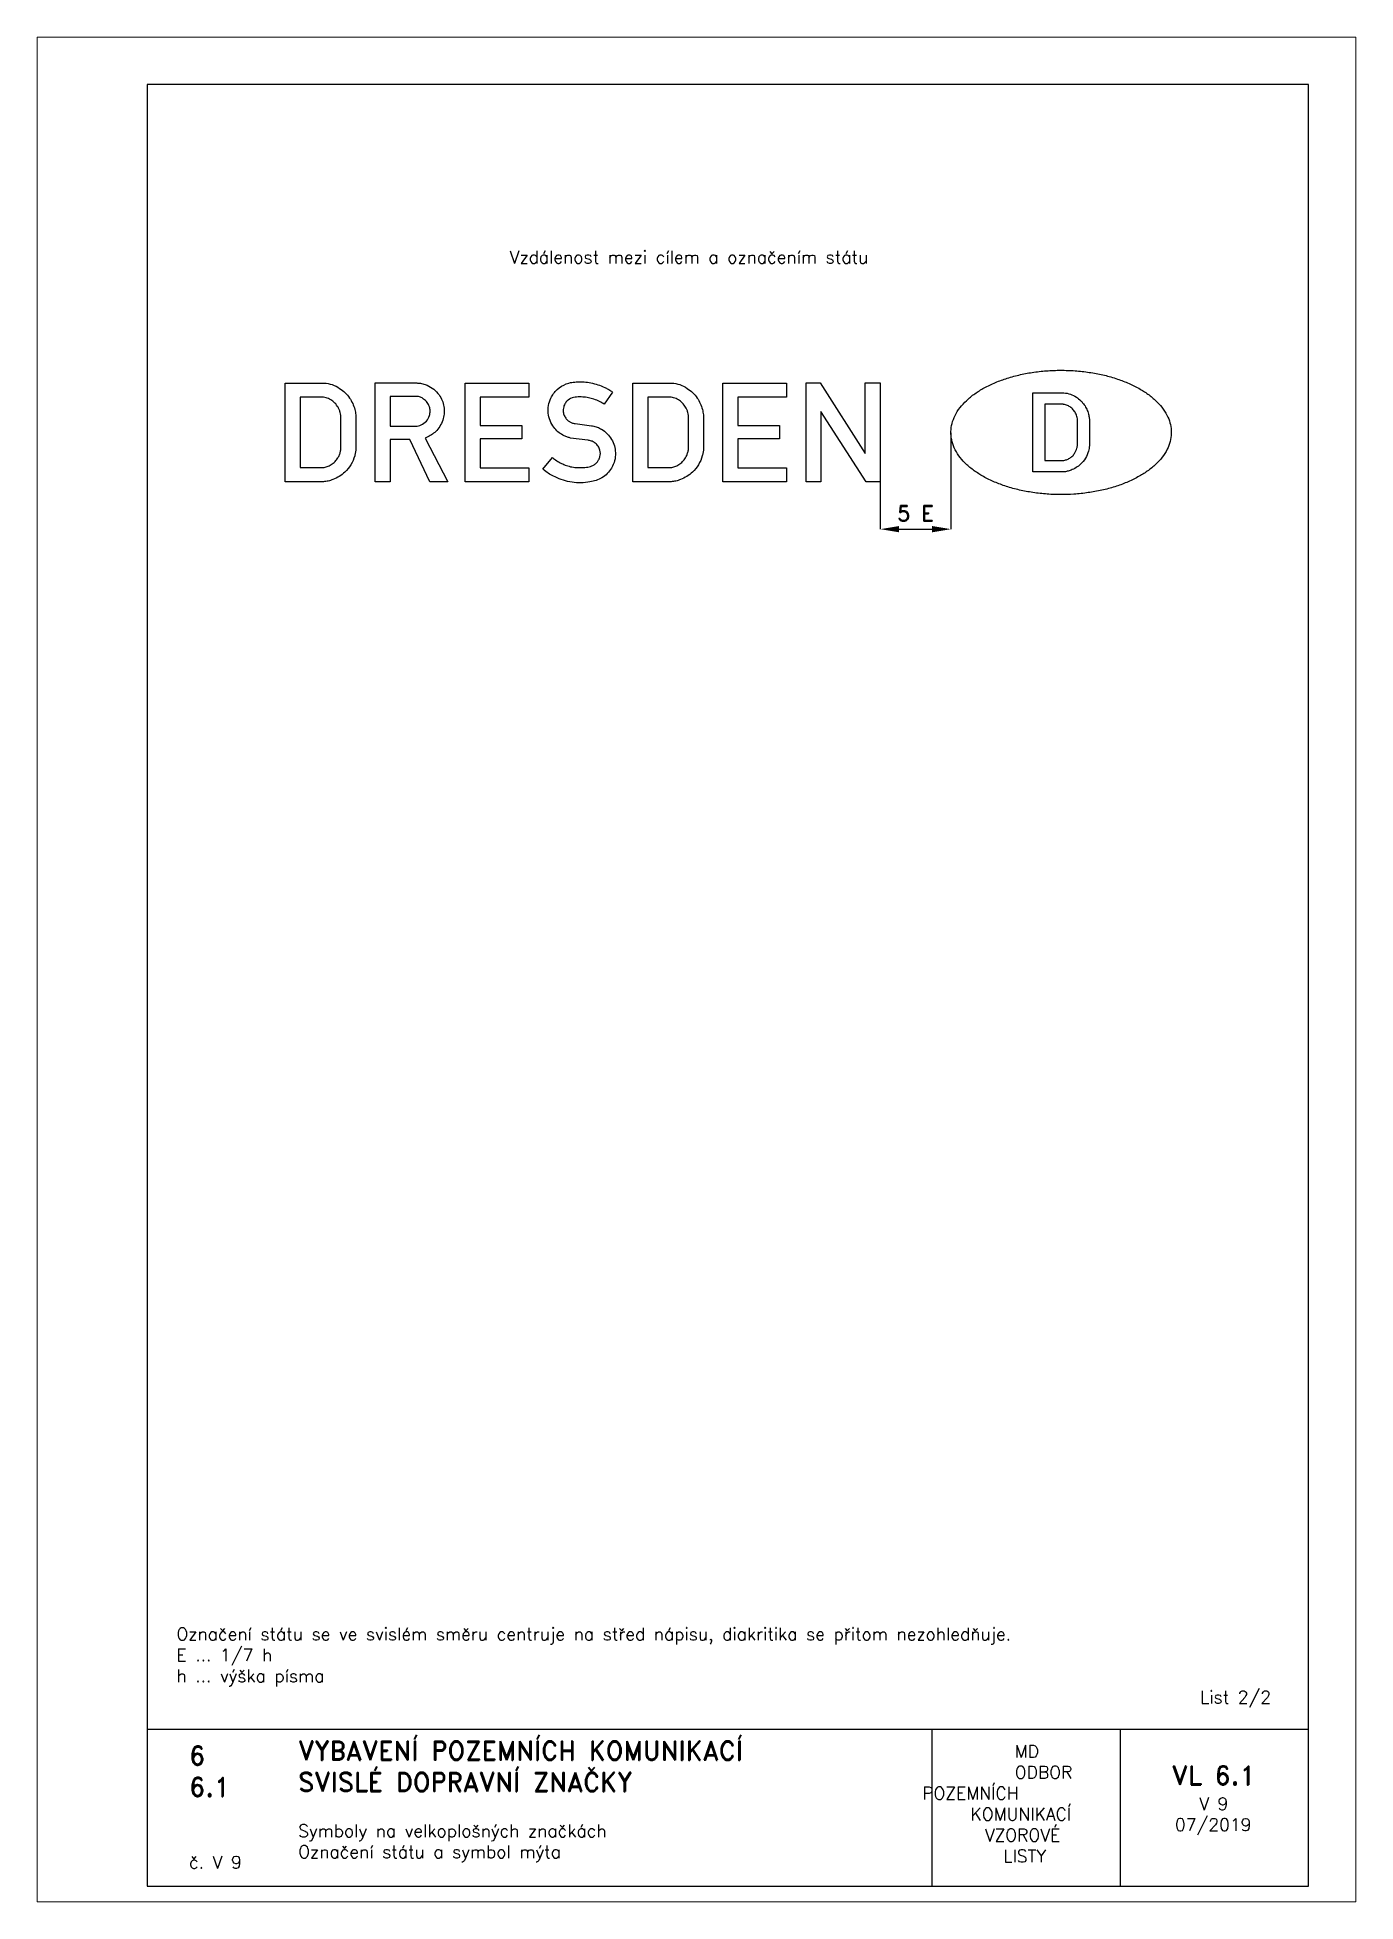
# Paper-space layout 'V 9-2' of a CAD drawing. Header units: millimetres. Extents: x 0 to 210, y 0 to 297.
# The model-space entities are those that its viewports show. They can reach past a viewport. Long polylines and large blocks are cut down to what shows.
import ezdxf

# ---------------------------------------------------------------- set-up
doc = ezdxf.new("R2010")
doc.units = ezdxf.units.MM
doc.header["$LTSCALE"] = 5
for name, color, linetype in [('Kóty', 2, 'Continuous'), ('Rozpiska', 7, 'Continuous'), ('Značka', 7, 'Continuous')]:
    doc.layers.add(name, color=color, linetype=linetype)
doc.layers.add('Rámeček', color=6, linetype='Continuous', plot=False)
doc.styles.get("Standard").update_dxf_attribs({"font": 'romand.shx', "height": 25})
doc.dimstyles.new('Pracovní', dxfattribs={"dimtxt": 50, "dimasz": 60, "dimexe": 0.18, "dimexo": 0.0625, "dimgap": 25, "dimtad": 1, "dimdec": 0, "dimzin": 0, "dimdsep": 46, "dimtxsty": 'Standard', "dimcen": 0.09, "dimadec": 0, "dimazin": 0, "dimtfac": 1, "dimtdec": 0, "dimtofl": 0, "dimtmove": 0, "dimatfit": 3, "dimfxl": 1, "dimtolj": 1, "dimtzin": 0, "dimarcsym": 0})

# ---------------------------------------------------------------- blocks, each defined once
blk = doc.blocks.new('*D5')
at = {"layer": 'Defpoints', "color": 0, "transparency": 16777216}
for p in [(5095.2, 2273.1), (4870, 2116.5), (5095.2, 1965.8)]:
    blk.add_point(p, dxfattribs=at)
at = {"layer": 'Kóty', "color": 0, "lineweight": -2, "transparency": 16777216}
for p, q in [((5095.2, 2273), (5095.2, 1965.6)), ((4870, 2116.4), (4870, 1965.6)), ((4930, 1965.8), (5035.2, 1965.8))]:
    blk.add_line(p, q, dxfattribs=at)
at = {"layer": 'Kóty', "color": 0, "transparency": 16777216}
for points in [[(4930, 1975.8), (4930, 1955.8), (4870, 1965.8)], [(5035.2, 1975.8), (5035.2, 1955.8), (5095.2, 1965.8)]]:
    blk.add_solid(points, dxfattribs=at)
at = {"layer": 'Kóty', "color": 0, "transparency": 16777216, "insert": (4982.6, 2015.8), "char_height": 50, "attachment_point": 5}
blk.add_mtext('\\A1;5 E', dxfattribs=at)

msp = doc.modelspace()

# ---------------------------------------------------------------- linework, layer by layer
at = {"layer": 'Značka', "color": 5}
for points in [[(5797.3, 2274), (5797.3, 2272.7), (5797.2, 2271.4, -0.057132), (5793.5, 2245.1, -0.055224), (5784.1, 2220.2, -0.0558), (5768.3, 2194.7, -0.040754), (5747.9, 2172.7, -0.036423), (5720.9, 2150.5, -0.029888), (5691.2, 2132.1, -0.028224), (5655.3, 2114.8, -0.023671), (5617.8, 2101.2, -0.022497), (5575.6, 2089.8, -0.020441), (5532.7, 2082.1, -0.01999), (5487.3, 2077.2, -0.019364), (5441.7, 2076, -0.019389), (5396.2, 2077.9, -0.020137), (5351, 2083.4, -0.020657), (5308.5, 2091.8, -0.022969), (5266.8, 2103.8, -0.024141), (5230, 2117.9, -0.0287), (5194.8, 2135.8, -0.030778), (5166, 2154.6, -0.038623), (5140, 2177.2, -0.041674), (5120.7, 2199.6, -0.053558), (5106.1, 2225.2, -0.054938), (5097.7, 2250.3, -0.061555), (5095.3, 2276.6, -0.061479), (5098.9, 2302.9, -0.053551), (5108.4, 2327.7, -0.051895), (5124.3, 2353.1, -0.04031), (5144.6, 2375.2, -0.037309), (5171.6, 2397.4, -0.029889), (5201.3, 2415.8, -0.027944), (5237.3, 2433.2, -0.023656), (5274.8, 2446.7, -0.022561), (5316.9, 2458.1, -0.020437), (5359.9, 2465.9, -0.019973), (5405.2, 2470.7, -0.01937), (5450.9, 2471.9, -0.019389), (5496.3, 2470, -0.020138), (5541.5, 2464.5, -0.020654), (5584.1, 2456.2, -0.022966), (5625.7, 2444.1, -0.024141), (5662.6, 2430, -0.028693), (5697.7, 2412.1, -0.030776), (5726.5, 2393.3, -0.038726), (5752.5, 2370.7, -0.041682), (5771.8, 2348.3, -0.052953), (5786.5, 2322.7, -0.052267), (5794.6, 2298.9, -0.061052), (5797.3, 2274)], [(2974.3, 2116.5), (2974.3, 2431.4), (3090.9, 2431.4), (3094.7, 2431.4), (3098.4, 2431.4, -0.074819), (3124.2, 2426.3, -0.064104), (3147.9, 2414.2, -0.052003), (3165.3, 2400.6, -0.052249), (3179.5, 2383.7, -0.046301), (3189.5, 2366.3, -0.045161), (3196.2, 2347.4, -0.019266), (3198.1, 2338.9, -0.018602), (3199.4, 2330.4), (3199.6, 2328.6), (3199.8, 2326.8), (3199.8, 2224.3, -0.001236), (3199.8, 2222.9, -0.003747), (3199.8, 2221.4, -0.035136), (3198.5, 2210.4, -0.027885), (3195.9, 2199.5, -0.067001), (3183.8, 2171.3, -0.07401), (3164.4, 2147.6, -0.055396), (3146.7, 2133.8, -0.049335), (3126.5, 2123.9, -0.035146), (3111.7, 2119.2, -0.041162), (3096.4, 2116.9), (3093.6, 2116.7), (3090.7, 2116.5), (2974.3, 2116.5)], [(3022.1, 2386.4), (3022.1, 2161.8), (3087.2, 2161.8), (3089.5, 2161.8), (3091.8, 2161.9, 0.06493), (3105.2, 2164.2, 0.055477), (3117.8, 2169.7, 0.060172), (3130.5, 2178.6, 0.064203), (3140.6, 2190.3, 0.046771), (3146.2, 2200.1, 0.042307), (3149.9, 2210.8, 0.02116), (3151.1, 2215.9, 0.026452), (3151.8, 2221), (3151.9, 2222.5), (3152, 2224.1), (3152, 2324.8), (3151.9, 2326.5), (3151.7, 2328.3, 0.038441), (3149.8, 2337.9, 0.037921), (3146.5, 2347.1, 0.064351), (3138.2, 2361.4, 0.066851), (3126.4, 2373.2, 0.069134), (3112.3, 2381.8, 0.078393), (3096.5, 2385.9), (3093.3, 2386.2), (3090.2, 2386.4), (3022.1, 2386.4)], [(3261.5, 2116.5), (3261.5, 2431.5), (3394.1, 2431.5), (3396, 2431.4), (3397.9, 2431.4, -0.052888), (3412.7, 2429.2, -0.04526), (3427, 2424.2, -0.068748), (3448, 2411.5, -0.074104), (3464.6, 2393.6, -0.062847), (3474.5, 2375.8, -0.059663), (3479.8, 2356.1, -0.055138), (3480.9, 2337, -0.055183), (3477.8, 2318.1, -0.062308), (3469.8, 2298, -0.063046), (3457.1, 2280.4, -0.052744), (3444, 2268.5, -0.055197), (3428.8, 2259.8), (3424.5, 2257.9), (3420.2, 2256.2), (3492.4, 2116.5), (3435.8, 2116.5), (3371.5, 2251.5), (3309.4, 2251.5), (3309.4, 2116.5), (3261.5, 2116.5)], [(3309.4, 2389), (3309.4, 2293.5), (3386.7, 2293.5), (3388.6, 2293.6), (3390.6, 2293.7, 0.040796), (3399.3, 2295, 0.049424), (3407.7, 2297.9, 0.110774), (3424.2, 2310, 0.114761), (3434, 2327.9, 0.085166), (3436.2, 2342, 0.080086), (3433.8, 2355.9, 0.084084), (3426.8, 2369.6, 0.081235), (3415.6, 2380.5, 0.067102), (3405.2, 2386.4, 0.082124), (3393.7, 2388.9), (3392.3, 2389), (3390.9, 2389), (3309.4, 2389)], [(3826.4, 2193.7), (3829.3, 2191.2), (3832.3, 2188.8, 0.039106), (3846.8, 2179.3, 0.032098), (3862.5, 2171.8, 0.032653), (3879.4, 2166, 0.039894), (3896.9, 2162.7, 0.024483), (3908.6, 2161.9, 0.014317), (3920.5, 2161.9, 0.035319), (3938.3, 2163.5, 0.084152), (3955, 2169, 0.0552), (3962.7, 2173.9, 0.056041), (3969.2, 2180.5, 0.057316), (3974.2, 2188.3, 0.056921), (3977.3, 2197, 0.062827), (3978.5, 2207.1, 0.064425), (3977.2, 2217.2, 0.085853), (3971.8, 2229.8, 0.089191), (3962.4, 2239.9, 0.071816), (3952.5, 2245.7, 0.059287), (3941.5, 2248.7), (3940.1, 2249), (3938.8, 2249.2), (3883.9, 2256.2), (3881.7, 2256.8), (3879.5, 2257.5, -0.017769), (3868.9, 2261.1, -0.032303), (3858.7, 2265.7, -0.062181), (3843.2, 2276.2, -0.05527), (3830.5, 2290.3, -0.068828), (3818.3, 2311.6, -0.072898), (3812.6, 2335.3, -0.074665), (3813.3, 2359.7, -0.072259), (3821.1, 2383.1, -0.094604), (3841, 2410.7, -0.103594), (3869.5, 2428.4, -0.055209), (3887.6, 2433.5, -0.035099), (3906.3, 2435.2, -0.029399), (3927.3, 2434.8, -0.030649), (3948.1, 2431.9, -0.032951), (3970.7, 2426, -0.029915), (3992.3, 2417.3, -0.0196), (4003.3, 2411.8, -0.028913), (4013.6, 2405.3), (4015.7, 2403.8), (4017.7, 2402.3), (3990.6, 2363.6), (3987.1, 2365.7), (3983.6, 2367.9, 0.031829), (3966.9, 2376.3, 0.035476), (3949.4, 2382.3, 0.037903), (3931.5, 2386, 0.035607), (3912.8, 2387.1, 0.05695), (3893, 2385.1, 0.118699), (3875.8, 2377, 0.089574), (3867, 2367.5, 0.077148), (3861.7, 2355.4, 0.050963), (3860.1, 2347.3, 0.055001), (3860.3, 2339.1, 0.076562), (3863.6, 2327.5, 0.070201), (3870.1, 2317.3, 0.053218), (3876.3, 2311, 0.057428), (3883.7, 2306.3, 0.030595), (3887.7, 2304.5, 0.032988), (3891.9, 2303.3), (3895.1, 2302.7), (3898.4, 2302.2), (3950.4, 2295.4), (3952.2, 2295.2), (3953.9, 2295, -0.057688), (3968.6, 2291, -0.045356), (3982.2, 2284, -0.062112), (4000.4, 2269.9, -0.068461), (4014.3, 2251.7, -0.067359), (4023.1, 2231.4, -0.064546), (4026.4, 2209.5, -0.073539), (4023.9, 2184, -0.075698), (4014, 2160.5, -0.065683), (4000.7, 2143, -0.06668), (3983.5, 2129.8, -0.056083), (3965.1, 2121.3, -0.038289), (3945.2, 2116.3, -0.042201), (3916.7, 2113.5, -0.042476), (3888.4, 2115.5, -0.040677), (3860.6, 2121.7, -0.036909), (3834.1, 2132.1, -0.028961), (3816.8, 2141.3, -0.038944), (3800.9, 2152.7), (3798.2, 2155), (3795.4, 2157.4), (3826.4, 2193.7)], [(4081.6, 2116.5), (4081.6, 2431.4), (4198.2, 2431.4), (4202, 2431.4), (4205.7, 2431.4, -0.074819), (4231.5, 2426.3, -0.064104), (4255.2, 2414.2, -0.052001), (4272.6, 2400.6, -0.052243), (4286.8, 2383.7, -0.046298), (4296.8, 2366.3, -0.045162), (4303.5, 2347.4, -0.019269), (4305.4, 2338.9, -0.018613), (4306.7, 2330.4), (4306.9, 2328.6), (4307.1, 2326.8), (4307.1, 2224.3, -0.001352), (4307.1, 2222.9, -0.003895), (4307, 2221.4, -0.035136), (4305.8, 2210.4, -0.027873), (4303.2, 2199.5, -0.067001), (4291.1, 2171.3, -0.074012), (4271.7, 2147.6, -0.055397), (4254, 2133.8, -0.049333), (4233.8, 2123.9, -0.035147), (4219, 2119.2, -0.041162), (4203.7, 2116.9), (4200.8, 2116.7), (4198, 2116.5), (4081.6, 2116.5)], [(4129.4, 2386.4), (4129.4, 2161.8), (4194.5, 2161.8), (4196.8, 2161.8), (4199.1, 2161.9, 0.064928), (4212.5, 2164.2, 0.055479), (4225.1, 2169.7, 0.060174), (4237.8, 2178.6, 0.064209), (4247.8, 2190.3, 0.046777), (4253.5, 2200.1, 0.042314), (4257.2, 2210.8, 0.021148), (4258.4, 2215.9, 0.02644), (4259.1, 2221, 0.006502), (4259.2, 2222.5, 0.002216), (4259.3, 2224.1), (4259.3, 2324.8), (4259.1, 2326.5), (4259, 2328.3, 0.038441), (4257.1, 2337.9, 0.037908), (4253.8, 2347.1, 0.064351), (4245.5, 2361.4, 0.066857), (4233.7, 2373.2, 0.069136), (4219.6, 2381.8, 0.078392), (4203.8, 2385.9), (4200.6, 2386.2), (4197.5, 2386.4), (4129.4, 2386.4)], [(5356, 2148), (5356, 2399.9), (5449.4, 2399.9, -0.002936), (5452.4, 2399.9, -0.008896), (5455.4, 2399.9, -0.074834), (5476, 2395.8, -0.064104), (5494.9, 2386.2, -0.05201), (5508.9, 2375.2, -0.052254), (5520.2, 2361.7, -0.046299), (5528.2, 2347.8, -0.045169), (5533.6, 2332.7, -0.019278), (5535.1, 2325.9, -0.018605), (5536.2, 2319.1), (5536.3, 2317.7), (5536.5, 2316.2), (5536.5, 2234.2), (5536.5, 2233.1), (5536.4, 2231.9, -0.035135), (5535.5, 2223.1, -0.027882), (5533.4, 2214.4, -0.066997), (5523.7, 2191.9, -0.074005), (5508.1, 2172.9, -0.055394), (5494, 2161.8, -0.049344), (5477.9, 2153.9, -0.035134), (5466, 2150.2, -0.041141), (5453.8, 2148.3, -0.006122), (5451.5, 2148.1, -0.002018), (5449.2, 2148), (5356, 2148)], [(5394.3, 2363.9), (5394.3, 2184.3), (5446.4, 2184.3, 0.002968), (5448.2, 2184.3, 0.008974), (5450.1, 2184.3, 0.064939), (5460.8, 2186.2, 0.055483), (5470.9, 2190.6, 0.060193), (5481, 2197.7, 0.064189), (5489.1, 2207, 0.046784), (5493.6, 2214.9, 0.042283), (5496.6, 2223.5, 0.021114), (5497.5, 2227.5, 0.026458), (5498.1, 2231.6), (5498.2, 2232.8), (5498.2, 2234.1), (5498.2, 2314.7), (5498.1, 2316), (5498, 2317.4, 0.038428), (5496.5, 2325.1, 0.037928), (5493.9, 2332.5, 0.064343), (5487.2, 2343.9, 0.066874), (5477.8, 2353.3, 0.069131), (5466.5, 2360.2, 0.078401), (5453.8, 2363.5, 0.01255), (5451.3, 2363.8, 0.00421), (5448.8, 2363.9), (5394.3, 2363.9)]]:
    msp.add_lwpolyline(points, format="xyb", dxfattribs=at)
for points in [[(3547.6, 2116.5), (3547.6, 2431.4), (3750.8, 2431.4), (3750.8, 2386), (3595.4, 2386), (3595.4, 2296.2), (3727.9, 2296.2), (3727.9, 2254), (3595.4, 2254), (3595.4, 2161.2), (3750.4, 2161.2), (3750.4, 2116.5), (3547.6, 2116.5)], [(4368.8, 2116.5), (4368.8, 2431.4), (4572, 2431.4), (4572, 2386), (4416.6, 2386), (4416.6, 2296.2), (4549.1, 2296.2), (4549.1, 2254), (4416.6, 2254), (4416.6, 2161.2), (4571.7, 2161.2), (4571.7, 2116.5), (4368.8, 2116.5)], [(4633.8, 2116.5), (4633.8, 2431.5), (4679, 2431.5), (4822.1, 2206.6), (4822.1, 2431.5), (4870.3, 2431.5), (4870, 2116.5), (4824.8, 2116.5), (4681.4, 2341), (4681.4, 2116.5), (4633.8, 2116.5)]]:
    msp.add_lwpolyline(points, dxfattribs=at)

# ---------------------------------------------------------------- dimensions: what is measured, and where the dimension line sits
at = {"layer": 'Kóty'}
dim = msp.add_linear_dim(base=(5095.2, 1965.8), p1=(4870, 2116.5), p2=(5095.2, 2273.1), text='5 E', dimstyle='Pracovní', dxfattribs=at)
dim.commit()
dim.dimension.update_dxf_attribs({"geometry": '*D5', "text_midpoint": (4982.6, 2015.8)})

psp = doc.layouts.new('V 9-2')

# ---------------------------------------------------------------- linework, layer by layer
at = {"layer": 'Rozpiska', "color": 7}
for p, q in [((17.5, 27.5), (202.5, 27.5)), ((142.5, 27.5), (142.5, 2.5)), ((172.5, 27.5), (172.5, 2.5))]:
    psp.add_line(p, q, dxfattribs=at)
psp.add_lwpolyline([(17.5, 2.5), (202.5, 2.5), (202.5, 289.5), (17.5, 289.5)], close=True, dxfattribs=at)

# ---------------------------------------------------------------- texts
at = {"layer": 'Rozpiska', "color": 7, "attachment_point": 1}
for s, width, heights, insert, char_height in [('Vzdálenost mezi cílem a označením státu', 69.0767, [0], (75.26, 262.98), 2), ('Označení státu se ve svislém směru centruje na střed nápisu, diakritika se přitom nezohledňuje.\\PE ... 1/7 h{\\H2.02381x; }\\Ph ... výška písma{\\H1.65873x; }', 162.1137, [0], (22.17, 43.64), 2), ('List 2/2', 13.9221, [0], (185.21, 33.59), 2), ('6', 149.0422, [0], (24.17, 24.77), 3), ('{\\C6;VYBAVENÍ POZEMNÍCH KOMUNIKACÍ\\P}SVISLÉ DOPRAVNÍ ZNAČKY{\\H1.34524x; }', 149.0422, [0], (41.56, 25.56), 3), ('\\pi14.7414;{\\C6;MD\\P\\pi2.36044;}ODBOR POZEMNÍCH{\\H1.57143x; }\\P\\pi7.69378;KOMUNIKACÍ{\\H1.5x; }\\P\\pi9.97949;{\\C6;VZOROVÉ\\H1.47619x; \\H0.67742x;\\P\\pi12.93187;LISTY\\H1.26984x; }', 33.1018, [0], (140.95, 24.95), 2), ('\\pi1.03113;{\\H1.5x;\\C6;VL 6.1\\P\\pi5.41207;\\H0.66667x;V 9\\H1.66666x; \\H0.6x;\\P\\pi1.5549;07/2019\\H1.80159x; }', 16.0623, [0], (179.66, 21.61), 2), ('6.1', 149.0422, [0], (24.17, 19.78), 3), ('{\\C6;Symboly na velkoplošných značkách\\P}Označení státu a symbol mýta{\\H1.83333x; }', 149.0422, [0], (41.56, 12.29), 2), ('{\\C6;č. V 9}', 15.6974, [2.67], (24.17, 7.28), 2)]:
    psp.add_mtext_dynamic_manual_height_columns(s, width=width, gutter_width=100, heights=heights, dxfattribs=dict(at, insert=insert, char_height=char_height))

# ---------------------------------------------------------------- viewports
at = {"layer": 'Rámeček'}
psp.add_viewport(center=(105, 148.5), size=(210, 297), view_center_point=(4284.8, 562.92), view_height=5940, dxfattribs=at)

doc.saveas('drawing.dxf')
